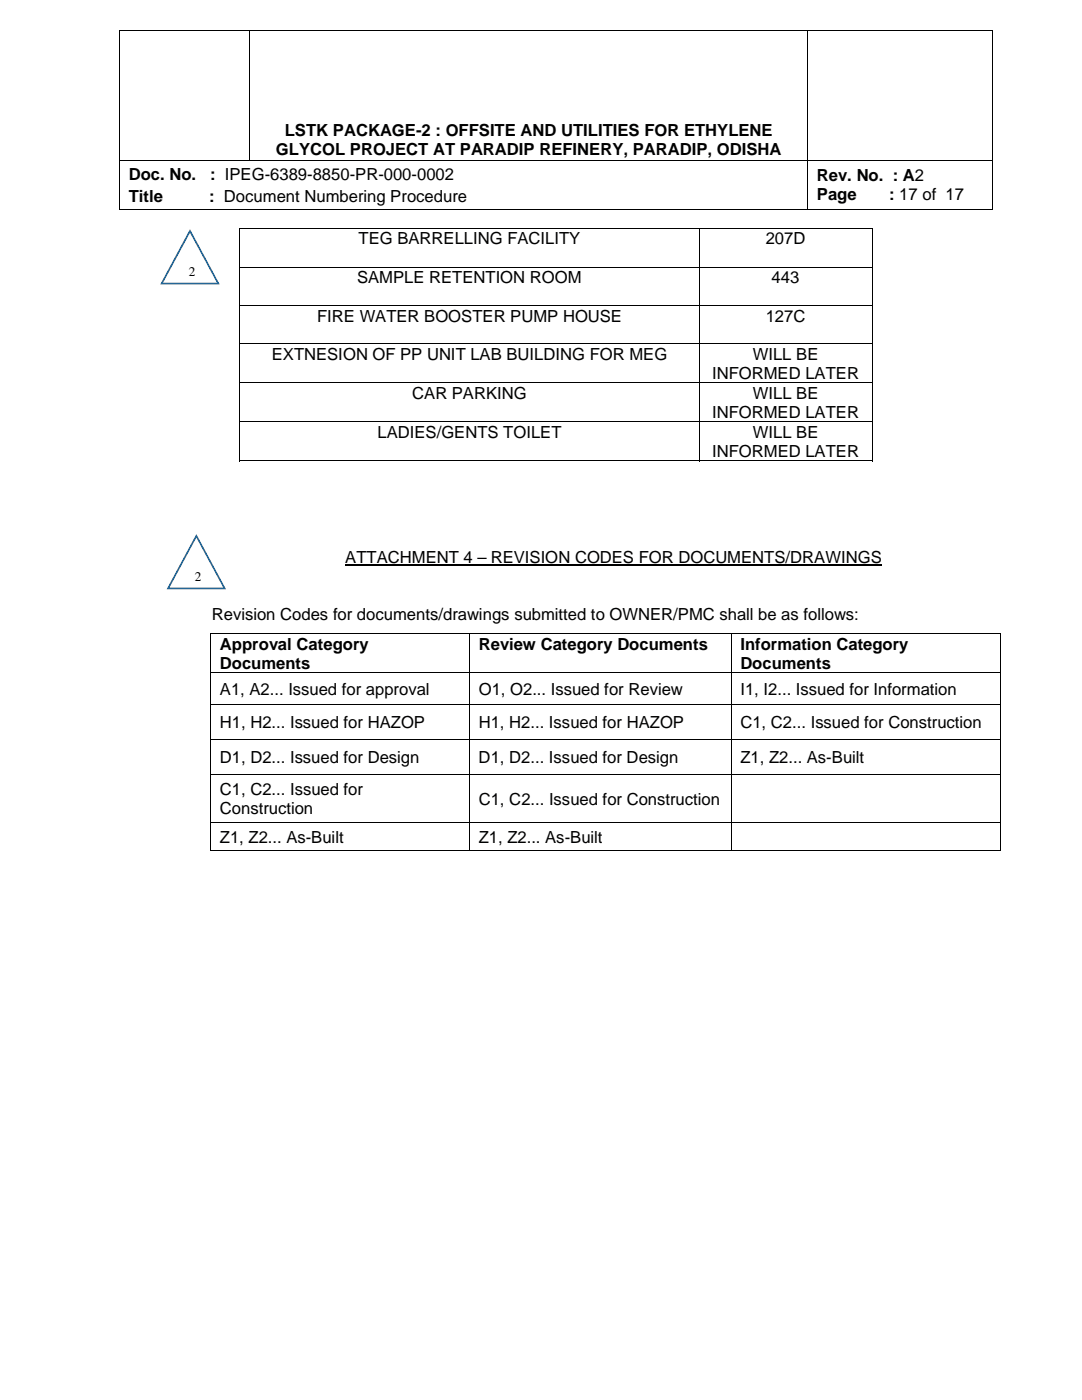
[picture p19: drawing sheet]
<svg xmlns="http://www.w3.org/2000/svg" width="216mm" height="279mm" viewBox="0 0 216 279" stroke-linecap="round" stroke-linejoin="round" font-family="sans-serif">
<defs><g id="words">
<g font-size="3.3">
<text x="56.8" y="27.1">LSTK PACKAGE-2 : OFFSITE AND UTILITIES FOR ETHYLENE</text>
<text x="25.7" y="35.9">Doc. No.</text>
<text x="41.9" y="35.9">: IPEG-6389-8850-PR-000-0002</text>
<text x="55.1" y="30.9">GLYCOL PROJECT AT PARADIP REFINERY, PARADIP, ODISHA</text>
<text x="25.7" y="40.2">Title</text>
<text x="41.8" y="40.2">: Document Numbering Procedure</text>
<text x="163" y="36.1">Rev. No. : A2</text>
<text x="163" y="40">Page</text>
<text x="177.4" y="40">: 17 of 17</text>
<text x="71.5" y="48.8">TEG BARRELLING FACILITY</text>
<text x="152.8" y="48.8">207D</text>
<text x="71.3" y="56.6">SAMPLE RETENTION ROOM</text>
<text x="154" y="56.6">443</text>
<text x="63.3" y="64.2">FIRE WATER BOOSTER PUMP HOUSE</text>
<text x="152.8" y="64.2">127C</text>
<text x="54.2" y="71.8">EXTNESION OF PP UNIT LAB BUILDING FOR MEG</text>
<text x="150.2" y="71.8">WILL BE</text>
<text x="142.1" y="75.6">INFORMED LATER</text>
<text x="82.2" y="79.6">CAR PARKING</text>
<text x="142.1" y="83.4">INFORMED LATER</text>
<text x="150.2" y="79.6">WILL BE</text>
<text x="75.3" y="87.4">LADIES/GENTS TOILET</text>
<text x="150.2" y="87.4">WILL BE</text>
<text x="142.1" y="91.2">INFORMED LATER</text>
<text x="68.9" y="112.3">ATTACHMENT 4 – REVISION CODES FOR DOCUMENTS/DRAWINGS</text>
<text x="42.3" y="123.8">Revision Codes for documents/drawings submitted to OWNER/PMC shall be as follows:</text>
<text x="43.9" y="129.7">Approval Category</text>
<text x="95.5" y="129.7">Review Category Documents</text>
<text x="147.7" y="129.7">Information Category</text>
<text x="43.9" y="133.5">Documents</text>
<text x="147.7" y="133.5">Documents</text>
<text x="43.9" y="138.6">A1, A2... Issued for approval</text>
<text x="95.5" y="138.6">O1, O2... Issued for Review</text>
<text x="147.8" y="138.6">I1, I2... Issued for Information</text>
<text x="43.9" y="145.3">H1, H2... Issued for HAZOP</text>
<text x="95.5" y="145.3">H1, H2... Issued for HAZOP</text>
<text x="147.8" y="145.3">C1, C2... Issued for Construction</text>
<text x="43.9" y="152.3">D1, D2... Issued for Design</text>
<text x="95.5" y="152.3">D1, D2... Issued for Design</text>
<text x="147.7" y="152.3">Z1, Z2... As-Built</text>
<text x="43.9" y="158.7">C1, C2... Issued for</text>
<text x="95.5" y="160.6">C1, C2... Issued for Construction</text>
<text x="43.9" y="162.5">Construction</text>
<text x="43.9" y="168.2">Z1, Z2... As-Built</text>
<text x="95.5" y="168.2">Z1, Z2... As-Built</text>
</g>
<g font-size="2.6">
<text x="37.7" y="55.1">2</text>
<text x="38.9" y="116">2</text>
</g>
</g></defs>
<g fill="#000">
<path d="M23.8 6h.2v.1h-.2zM197.9 6h.2v.1h-.2zM47.8 45.5h.1v.2h-.1zM173.9 45.5h.2v.2h-.2zM197.9 41.7h.2v.2h-.2zM173.9 91.9h.2v.2h-.2zM42 126.4h.2v.2h-.2zM199.5 126.4h.1v.2h-.1zM199.5 134.2h.1v.2h-.1zM199.5 140.5h.1v.1h-.1zM199.5 147.6h.1v.1h-.1zM199.5 154.5h.1v.2h-.1z"/>
<path d="M199.5 164.1h.1v.2h-.1zM199.5 169.7h.1v.1h-.1z"/>
</g>
<g fill="none" stroke="#000" stroke-width=".2">
<path d="M23.8 6.1h174.3M23.9 6.1v25.8M49.8 6.1v25.8M161.2 6.1v25.8M198 6.1v25.8M23.8 32h174.3M23.9 32v9.9M161.2 32v9.9M198 32v9.9M23.8 41.8h137.3M47.8 45.6h126.3M47.8 53.4h126.3"/>
<path d="M47.9 45.7v7.6M47.9 53.5v7.4M139.5 45.7v7.6M139.5 53.5v7.4M161.3 41.8h36.6M174 45.7v7.6M174 53.5v7.4M47.8 61h126.3M47.8 68.6h126.3M47.8 76.4h126.3M47.9 61.1v7.4M47.9 68.7v7.6"/>
<path d="M47.9 76.5v7.6M139.5 61.1v7.4M139.5 68.7v7.6M139.5 76.5v7.6M174 61.1v7.4M174 68.7v7.6M174 76.5v7.6M47.8 84.2h126.3M47.8 92h91.6M47.9 84.3v7.8M139.5 84.3v7.8M139.6 92h34.3"/>
<path d="M174 84.3v7.8M42 126.5h157.5M42.1 126.6v7.6M42.1 134.4v6.1M93.7 126.6v7.6M93.7 134.4v6.1M145.9 126.6v7.6M145.9 134.4v6.1M199.5 134.3h-157.5M199.6 126.6v7.6M199.6 134.4v6.1M42 147.6h157.5"/>
<path d="M42.1 140.6v7M42.1 147.7v6.8M42.1 154.7v9.4M93.7 140.6v7M93.7 147.7v6.8M93.7 154.7v9.4M145.9 140.6v7M145.9 147.7v6.8M145.9 154.7v9.4M199.5 140.6h-157.5M199.5 154.6h-157.5M199.6 140.6v7"/>
<path d="M199.6 147.7v6.8M199.6 154.7v9.4M42 169.8h51.6M42.1 164.3v5.5M93.7 164.3v5.5M93.8 169.8h52.1M145.9 164.3v5.5M146 169.8h53.5M199.5 164.2h-157.5M199.6 164.3v5.5"/>
</g>
<path d="M68.9 112.8h107" fill="none" stroke="#000" stroke-width=".25"/>
<path d="M37.9 46.1l5.7 10.5h-11.3z" fill="#fff"/>
<path d="M37.9 45.7l5.9 11h-11.8zM37.8 46.2h.3l-5.7 10.5-.1-.3h11.3l-.2 .3z" fill="#0070c0"/>
<path d="M39.2 107l5.6 10.4h-11.3z" fill="#fff"/>
<path d="M39.2 106.6l5.9 11h-11.8zM39 107h.3l-5.6 10.5-.2-.2h11.3l-.1 .2z" fill="#0070c0"/>
<use href="#words"/>
</svg>
